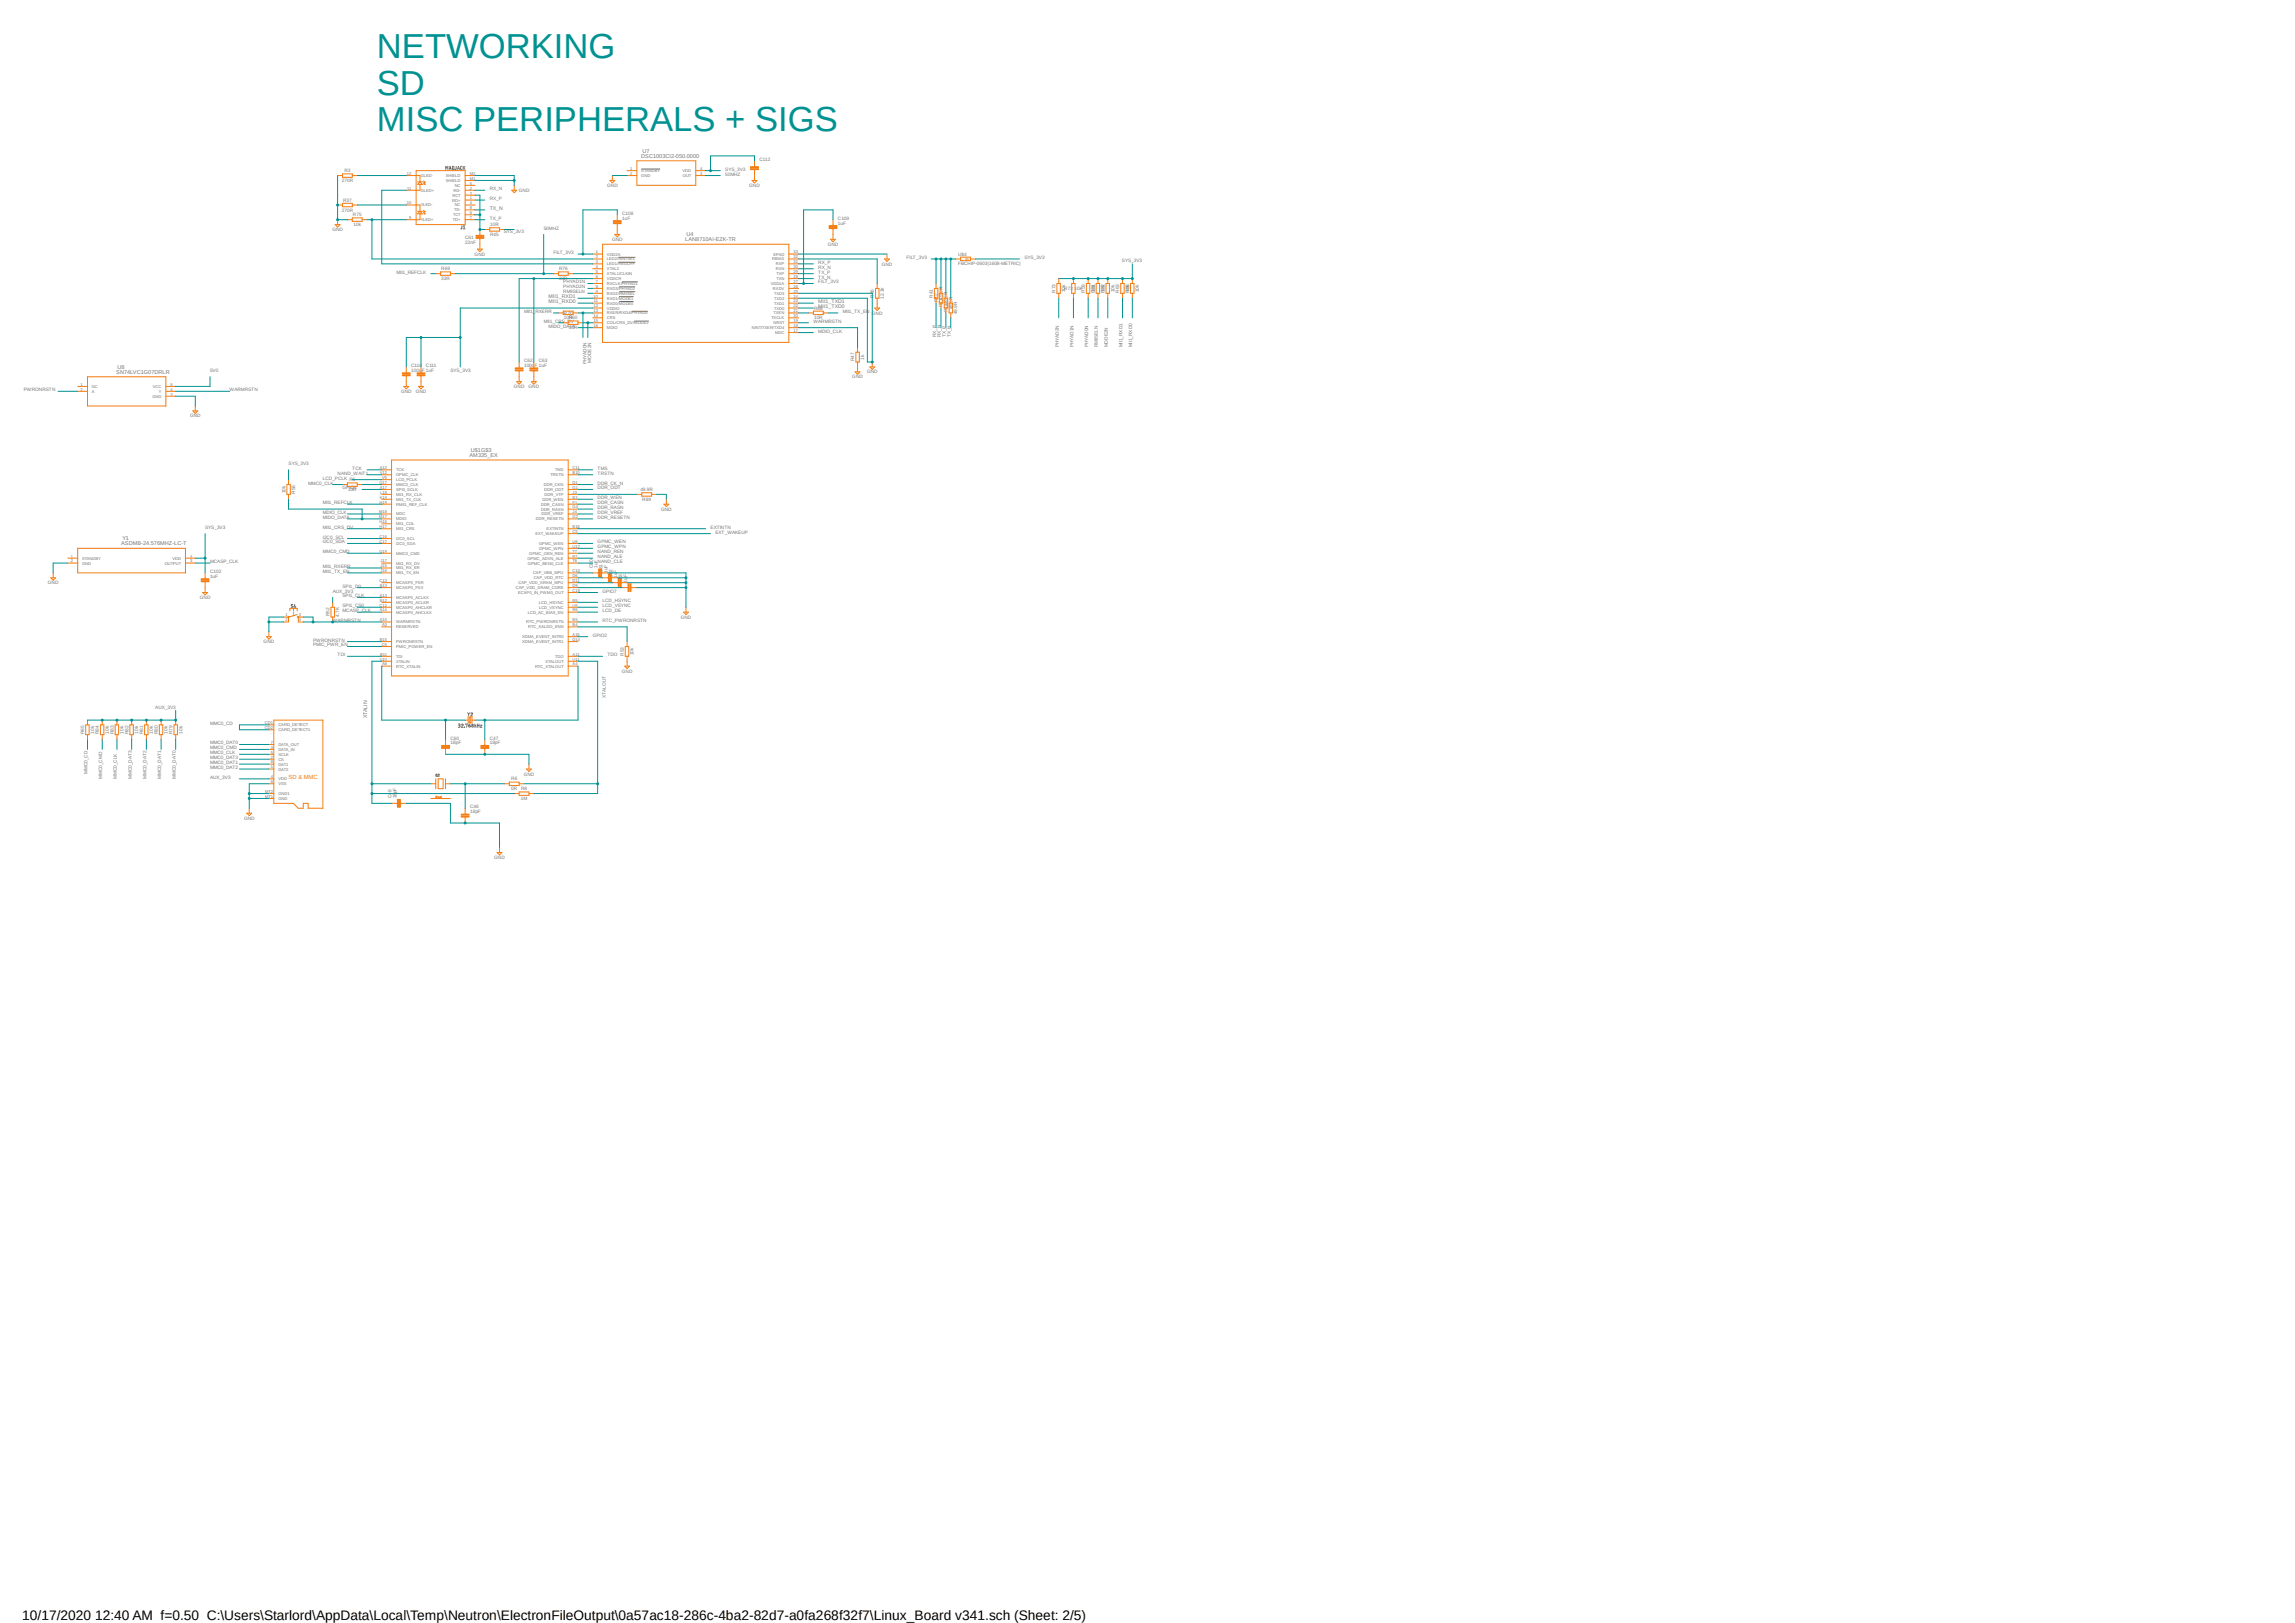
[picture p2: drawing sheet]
<svg xmlns="http://www.w3.org/2000/svg" width="594mm" height="420mm" viewBox="0 0 594 420" stroke-linecap="round" stroke-linejoin="round" font-family="sans-serif">
<defs><g id="words">
<g font-size="9" fill="#009292">
<text x="97.5" y="14.9">NETWORKING</text>
<text x="97.5" y="24.5">SD</text>
<text x="97.5" y="34">MISC PERIPHERALS + SIGS</text>
</g>
<text font-size="3.6" x="5.8" y="419.3">10/17/2020 12:40 AM f=0.50 C:\Users\Starlord\AppData\Local\Temp\Neutron\ElectronFileOutput\0a57ac18-286c-4ba2-82d7-a0fa268f32f7\Linux_Board v341.sch (Sheet: 2/5)</text>
<text font-size="1.5" fill="#f57c10" x="74.7" y="201.5">SD &amp; MMC</text>
<g font-size="1.4" fill="#757575">
<text x="165.9" y="40.9">DSC1003CI2-050.0000</text>
<text x="166.3" y="39.6">U7</text>
<text x="126.7" y="54.3">TX_N</text>
<text x="177.4" y="62.4">LAN8710AI-EZK-TR</text>
<text x="177.7" y="61.2">U4</text>
<text x="142" y="77.2">MII1_RXD1</text>
<text x="142" y="78.4">MII1_RXD0</text>
<text x="211.8" y="79.7">MII1_TXD0</text>
<text x="211.8" y="78.4">MII1_TXD1</text>
<text x="30.4" y="95.5">U8</text>
<text x="30.1" y="96.7">SN74LVC1G07DRLR</text>
<text x="121.5" y="118.3">AM335_EX</text>
<text x="121.8" y="117.1">U$1G$3</text>
<text x="31.4" y="141.1">ASDMB-24.576MHZ-LC-T</text>
<text x="31.7" y="139.9">Y1</text>
<text x="95" y="185.9" transform="rotate(-90 95 185.9)">XTALIN</text>
</g>
<g font-size="1.2" fill="#757575">
<text x="196.6" y="41.6">C112</text>
<text x="88.5" y="47.1">270R</text>
<text x="89.2" y="44.6">R3</text>
<text x="187.7" y="44.2">SYS_3V3</text>
<text x="187.7" y="45.4">50MHZ</text>
<text x="88.8" y="52.2">R37</text>
<text x="126.7" y="51.8">RX_P</text>
<text x="126.7" y="49.2">RX_N</text>
<text x="134.3" y="49.7">GND</text>
<text x="157.1" y="48.4">GND</text>
<text x="193.9" y="48.4">GND</text>
<text x="86" y="59.8">GND</text>
<text x="88.5" y="54.7">270R</text>
<text x="91.4" y="56">R75</text>
<text x="91.5" y="58.5">10k</text>
<text x="126.7" y="56.9">TX_P</text>
<text x="126.9" y="58.6">10R</text>
<text x="140.7" y="59.4">50MHZ</text>
<text x="161" y="56.9">1uF</text>
<text x="161" y="55.6">C108</text>
<text x="216.9" y="58.1">1uF</text>
<text x="216.9" y="56.9">C109</text>
<text x="120.4" y="63.2">22nF</text>
<text x="120.4" y="61.9">C61</text>
<text x="126.9" y="61.1">R45</text>
<text x="130.4" y="60.3">SYS_3V3</text>
<text x="143.3" y="65.7">FILT_3V3</text>
<text x="158.4" y="62.4">GND</text>
<text x="214.2" y="63.6">GND</text>
<text x="102.6" y="70.8">MII1_REFCLK</text>
<text x="114.2" y="70">R69</text>
<text x="122.9" y="66.2">GND</text>
<text x="144.7" y="70">R76</text>
<text x="211.8" y="68.3">RX_P</text>
<text x="211.8" y="69.6">RX_N</text>
<text x="211.8" y="70.8">TX_P</text>
<text x="228.2" y="68.7">GND</text>
<text x="234.7" y="67">FILT_3V3</text>
<text x="248" y="68.7">FBCHIP-0603(1608-METRIC)</text>
<text x="248" y="66.3">U$4</text>
<text x="265.1" y="67">SYS_3V3</text>
<text x="290.4" y="67.9">SYS_3V3</text>
<text x="114.2" y="72.5">33R</text>
<text x="144.7" y="72.5">33R</text>
<text x="145.8" y="73.4">PHYAD1N</text>
<text x="145.8" y="75.9">RMIISELN</text>
<text x="145.8" y="74.6">PHYAD2N</text>
<text x="211.8" y="73.4">FILT_3V3</text>
<text x="211.8" y="72.1">TX_N</text>
<text x="226.2" y="77" transform="rotate(-90 226.2 77)">R46</text>
<text x="228.7" y="77.4" transform="rotate(-90 228.7 77.4)">12.1k</text>
<text x="241.4" y="77" transform="rotate(-90 241.4 77)">R41</text>
<text x="273.2" y="75.7" transform="rotate(-90 273.2 75.7)">R73</text>
<text x="275.5" y="75.1">R72</text>
<text x="275.7" y="75.6" transform="rotate(-90 275.7 75.6)">10k</text>
<text x="278.1" y="75.1">10k</text>
<text x="280.8" y="75.7" transform="rotate(-90 280.8 75.7)">R59</text>
<text x="283.3" y="75.7" transform="rotate(-90 283.3 75.7)">R61</text>
<text x="283.3" y="75.6" transform="rotate(-90 283.3 75.6)">10k</text>
<text x="285.9" y="75.7" transform="rotate(-90 285.9 75.7)">R62</text>
<text x="285.9" y="75.6" transform="rotate(-90 285.9 75.6)">10k</text>
<text x="288.4" y="75.6" transform="rotate(-90 288.4 75.6)">10k</text>
<text x="289.7" y="75.7" transform="rotate(-90 289.7 75.7)">R63</text>
<text x="292.2" y="75.7" transform="rotate(-90 292.2 75.7)">R66</text>
<text x="292.2" y="75.6" transform="rotate(-90 292.2 75.6)">10k</text>
<text x="294.8" y="75.6" transform="rotate(-90 294.8 75.6)">10k</text>
<text x="135.6" y="81">MII1_RXERR</text>
<text x="140.7" y="83.5">MII1_CRS_DV</text>
<text x="146" y="81.4">R70</text>
<text x="146" y="82.7">10R</text>
<text x="147.2" y="82.7">R60</text>
<text x="210.5" y="83.5">WARMRSTN</text>
<text x="210.7" y="80.1">R68</text>
<text x="210.7" y="82.7">10R</text>
<text x="218.1" y="81">MII1_TX_EN</text>
<text x="225.7" y="81.4">GND</text>
<text x="242.7" y="78.3" transform="rotate(-90 242.7 78.3)">R42</text>
<text x="244" y="79.5" transform="rotate(-90 244 79.5)">R4349.9R</text>
<text x="245.2" y="80.8" transform="rotate(-90 245.2 80.8)">R4449.9R</text>
<text x="246.5" y="80.1" transform="rotate(-90 246.5 80.1)">49.9R</text>
<text x="247.8" y="81.3" transform="rotate(-90 247.8 81.3)">49.9R</text>
<text x="142" y="84.8">MIDO_DATA</text>
<text x="147.2" y="85.2">10R</text>
<text x="211.8" y="86.1">MDIO_CLK</text>
<text x="242.3" y="87.3" transform="rotate(-90 242.3 87.3)">RX_P</text>
<text x="243.5" y="87.3" transform="rotate(-90 243.5 87.3)">RX_N</text>
<text x="244.8" y="87.3" transform="rotate(-90 244.8 87.3)">TX_P</text>
<text x="246.1" y="87.3" transform="rotate(-90 246.1 87.3)">TX_N</text>
<text x="274" y="89.9" transform="rotate(-90 274 89.9)">PHYAD2N</text>
<text x="277.8" y="89.9" transform="rotate(-90 277.8 89.9)">PHYAD1N</text>
<text x="281.6" y="89.9" transform="rotate(-90 281.6 89.9)">PHYAD0N</text>
<text x="284.2" y="89.9" transform="rotate(-90 284.2 89.9)">RMIISELN</text>
<text x="286.7" y="89.9" transform="rotate(-90 286.7 89.9)">MODE2N</text>
<text x="290.5" y="89.9" transform="rotate(-90 290.5 89.9)">MII1_RXD1</text>
<text x="293.1" y="89.9" transform="rotate(-90 293.1 89.9)">MII1_RXD0</text>
<text x="106.4" y="95">C110</text>
<text x="110.2" y="95">C111</text>
<text x="135.6" y="95">100nF 1uF</text>
<text x="135.6" y="93.7">C62</text>
<text x="139.4" y="93.7">C63</text>
<text x="151.8" y="94.3" transform="rotate(-90 151.8 94.3)">PHYAD0N</text>
<text x="153" y="93.8" transform="rotate(-90 153 93.8)">MODE2N</text>
<text x="221.1" y="93.5" transform="rotate(-90 221.1 93.5)">R47</text>
<text x="223.6" y="93" transform="rotate(-90 223.6 93)">1k</text>
<text x="6.1" y="101.3">PWRONRSTN</text>
<text x="54.4" y="96.2">5V0</text>
<text x="59.4" y="101.3">WARMRSTN</text>
<text x="103.8" y="101.7">GND</text>
<text x="106.4" y="96.2">100nF 1uF</text>
<text x="107.6" y="101.7">GND</text>
<text x="116.6" y="96.2">SYS_3V3</text>
<text x="133" y="100.5">GND</text>
<text x="136.8" y="100.5">GND</text>
<text x="220.6" y="97.9">GND</text>
<text x="224.4" y="96.6">GND</text>
<text x="49.2" y="108">GND</text>
<text x="74.7" y="120.3">SYS_3V3</text>
<text x="79.8" y="125.4">MMC0_CLK</text>
<text x="83.6" y="124.1">LCD_PCLK</text>
<text x="87.4" y="122.9">NAND_WAIT1</text>
<text x="90.4" y="124.5">R5</text>
<text x="91.2" y="121.6">TCK</text>
<text x="154.7" y="125.4">DDR_CK_N</text>
<text x="154.7" y="121.6">TMS</text>
<text x="154.7" y="122.9">TRSTN</text>
<text x="73.9" y="127.6" transform="rotate(-90 73.9 127.6)">10k</text>
<text x="76.4" y="127.8" transform="rotate(-90 76.4 127.8)">R58</text>
<text x="83.6" y="130.5">MII1_REFCLK</text>
<text x="88.6" y="126.7">GPIO4</text>
<text x="90.1" y="127.1">33R</text>
<text x="154.7" y="131.7">DDR_RASN</text>
<text x="154.7" y="126.7">DDR_ODT</text>
<text x="154.7" y="129.2">DDR_WEN</text>
<text x="154.7" y="130.5">DDR_CASN</text>
<text x="165.7" y="127.1">49.9R</text>
<text x="166.2" y="129.7">R89</text>
<text x="53.1" y="136.8">SYS_3V3</text>
<text x="83.6" y="134.3">MIDO_DATA</text>
<text x="83.6" y="133">MDIO_CLK</text>
<text x="83.6" y="136.8">MII1_CRS_DV</text>
<text x="154.7" y="133">DDR_VREF</text>
<text x="154.7" y="134.3">DDR_RESETN</text>
<text x="171.1" y="132.2">GND</text>
<text x="183.9" y="136.8">EXTINTN</text>
<text x="83.6" y="139.4">I2C0_SCL</text>
<text x="83.6" y="140.6">I2C0_SDA</text>
<text x="83.6" y="143.2">MMC0_CMD</text>
<text x="154.7" y="140.6">GPMC_WEN</text>
<text x="154.7" y="141.9">GPMC_WPN</text>
<text x="154.7" y="143.2">NAND_REN</text>
<text x="185.2" y="138.1">EXT_WAKEUP</text>
<text x="54.4" y="149.5">1uF</text>
<text x="54.4" y="148.3">C102</text>
<text x="54.4" y="145.7">MCASP_CLK</text>
<text x="83.6" y="147">MII1_RXERR</text>
<text x="83.6" y="148.3">MII1_TX_EN</text>
<text x="153.4" y="147" transform="rotate(-90 153.4 147)">C80</text>
<text x="154.7" y="147" transform="rotate(-90 154.7 147)">1uF</text>
<text x="154.7" y="144.4">NAND_ALE</text>
<text x="154.7" y="145.7">NAND_CLE</text>
<text x="156" y="148.3" transform="rotate(-90 156 148.3)">C81</text>
<text x="157.2" y="148.3" transform="rotate(-90 157.2 148.3)">1uF</text>
<text x="158.5" y="149.5" transform="rotate(-90 158.5 149.5)">C82</text>
<text x="159.8" y="149.5" transform="rotate(-90 159.8 149.5)">1uF</text>
<text x="12.4" y="151.2">GND</text>
<text x="51.7" y="155">GND</text>
<text x="86.1" y="153.3">AUX_3V3</text>
<text x="88.6" y="154.6">SPI1_CLK</text>
<text x="88.6" y="152.1">SPI1_D0</text>
<text x="156" y="155.9">LCD_HSYNC</text>
<text x="156" y="153.3">GPIO7</text>
<text x="161" y="150.8" transform="rotate(-90 161 150.8)">C83</text>
<text x="162.3" y="150.8" transform="rotate(-90 162.3 150.8)">1uF</text>
<text x="85.3" y="159.5" transform="rotate(-90 85.3 159.5)">R52</text>
<text x="86.1" y="161">WARMRSTN</text>
<text x="87.8" y="159.6" transform="rotate(-90 87.8 159.6)">4.7K</text>
<text x="88.6" y="157.1">SPI1_CS0</text>
<text x="88.6" y="158.4">MCASP_CLK</text>
<text x="156" y="161">RTC_PWRONRSTN</text>
<text x="156" y="157.1">LCD_VSYNC</text>
<text x="156" y="158.4">LCD_DE</text>
<text x="176.2" y="160.1">GND</text>
<text x="68.2" y="166.5">GND</text>
<text x="81" y="166">PWRONRSTN</text>
<text x="81" y="167.3">PMIC_PWR_EN</text>
<text x="153.4" y="164.8">GPIO2</text>
<text x="87.4" y="169.8">TDI</text>
<text x="157.2" y="169.8">TDO</text>
<text x="161.5" y="169.7" transform="rotate(-90 161.5 169.7)">R53</text>
<text x="164" y="169.5" transform="rotate(-90 164 169.5)">10k</text>
<text x="161" y="174.1">GND</text>
<text x="40.2" y="183.4">AUX_3V3</text>
<text x="156.8" y="180.6" transform="rotate(-90 156.8 180.6)">XTALOUT</text>
<text x="21.8" y="190" transform="rotate(-90 21.8 190)">R85</text>
<text x="24.3" y="189.9" transform="rotate(-90 24.3 189.9)">10k</text>
<text x="25.6" y="190" transform="rotate(-90 25.6 190)">R84</text>
<text x="28.2" y="189.9" transform="rotate(-90 28.2 189.9)">10k</text>
<text x="29.4" y="190" transform="rotate(-90 29.4 190)">R83</text>
<text x="32" y="189.9" transform="rotate(-90 32 189.9)">10k</text>
<text x="33.2" y="190" transform="rotate(-90 33.2 190)">R82</text>
<text x="35.8" y="189.9" transform="rotate(-90 35.8 189.9)">10k</text>
<text x="37" y="190" transform="rotate(-90 37 190)">R81</text>
<text x="39.6" y="189.9" transform="rotate(-90 39.6 189.9)">10k</text>
<text x="40.9" y="190" transform="rotate(-90 40.9 190)">R80</text>
<text x="43.4" y="189.9" transform="rotate(-90 43.4 189.9)">10k</text>
<text x="44.7" y="190" transform="rotate(-90 44.7 190)">R79</text>
<text x="47.2" y="189.9" transform="rotate(-90 47.2 189.9)">10k</text>
<text x="54.4" y="187.6">MMC0_CD</text>
<text x="116.6" y="191.4">C60</text>
<text x="126.7" y="191.4">C47</text>
<text x="54.4" y="197.7">MMC0_DAT1</text>
<text x="54.4" y="196.5">MMC0_DAT3</text>
<text x="54.4" y="195.2">MMC0_CLK</text>
<text x="54.4" y="193.9">MMC0_CMD</text>
<text x="54.4" y="192.7">MMC0_DAT0</text>
<text x="116.6" y="192.7">18pF</text>
<text x="126.7" y="192.7">18pF</text>
<text x="22.6" y="200.3" transform="rotate(-90 22.6 200.3)">MMC0_CD</text>
<text x="26.5" y="201.5" transform="rotate(-90 26.5 201.5)">MMC0_CMD</text>
<text x="30.3" y="201.5" transform="rotate(-90 30.3 201.5)">MMC0_CLK</text>
<text x="34.1" y="201.5" transform="rotate(-90 34.1 201.5)">MMC0_DAT3</text>
<text x="37.9" y="201.5" transform="rotate(-90 37.9 201.5)">MMC0_DAT2</text>
<text x="41.7" y="201.5" transform="rotate(-90 41.7 201.5)">MMC0_DAT1</text>
<text x="45.5" y="201.5" transform="rotate(-90 45.5 201.5)">MMC0_DAT0</text>
<text x="54.4" y="199">MMC0_DAT2</text>
<text x="54.4" y="201.5">AUX_3V3</text>
<text x="132.3" y="202">R6</text>
<text x="135.6" y="200.7">GND</text>
<text x="101.3" y="206.6" transform="rotate(-90 101.3 206.6)">C48</text>
<text x="102.6" y="206.6" transform="rotate(-90 102.6 206.6)">18pF</text>
<text x="121.7" y="209.2">C46</text>
<text x="132.3" y="204.5">0R</text>
<text x="134.8" y="207.1">1M</text>
<text x="134.9" y="204.5">R8</text>
<text x="63.2" y="212.1">GND</text>
<text x="121.7" y="210.4">18pF</text>
<text x="127.9" y="222.3">GND</text>
</g>
<g font-size="1.1" fill="#757575">
<text x="105.3" y="45.3">12</text>
<text x="108.9" y="45.8">GLED-</text>
<text x="115.4" y="47.1">SHIELD</text>
<text x="115.4" y="45.8">SHIELD</text>
<text x="121.6" y="46.5">M1</text>
<text x="121.6" y="45.3">M2</text>
<text x="121.6" y="47.8">5</text>
<text x="163.1" y="44">1</text>
<text x="163.1" y="45.3">2</text>
<text x="166" y="44.5">STANDBY</text>
<text x="166" y="45.8">GND</text>
<text x="176.7" y="44.5">VDD</text>
<text x="176.7" y="45.8">OUT</text>
<text x="181.2" y="45.3">3</text>
<text x="181.2" y="44">4</text>
<text x="105.3" y="52.9">10</text>
<text x="105.4" y="49.1">11</text>
<text x="108.9" y="53.4">YLED-</text>
<text x="108.9" y="49.6">GLED+</text>
<text x="117.1" y="52.2">RD+</text>
<text x="117.1" y="50.9">RCT</text>
<text x="117.3" y="49.6">RD-</text>
<text x="117.7" y="53.4">NC</text>
<text x="117.7" y="48.3">NC</text>
<text x="121.6" y="49.1">2</text>
<text x="121.6" y="50.3">3</text>
<text x="121.6" y="51.6">1</text>
<text x="121.6" y="52.9">4</text>
<text x="105.9" y="56.7">9</text>
<text x="108.9" y="57.2">YLED+</text>
<text x="117.2" y="57.2">TD+</text>
<text x="117.3" y="56">TCT</text>
<text x="117.5" y="54.7">TD-</text>
<text x="121.6" y="54.1">8</text>
<text x="121.6" y="55.4">6</text>
<text x="121.6" y="56.7">7</text>
<text x="154.2" y="65.6">1</text>
<text x="205.4" y="65.6">33</text>
<text x="154.2" y="66.8">2</text>
<text x="154.2" y="68.1">3</text>
<text x="154.2" y="69.4">4</text>
<text x="154.2" y="70.7">5</text>
<text x="154.2" y="71.9">6</text>
<text x="157.1" y="66.1">VDD2A</text>
<text x="157.1" y="67.4">LED2/NINTSEL</text>
<text x="157.1" y="68.7">LED1/REGOFF</text>
<text x="157.1" y="69.9">XTAL2</text>
<text x="157.1" y="71.2">XTAL1/CLKIN</text>
<text x="199.9" y="67.4">RBIAS</text>
<text x="200.2" y="66.1">EPAD</text>
<text x="200.8" y="69.9">RXN</text>
<text x="200.8" y="68.7">RXP</text>
<text x="201" y="71.2">TXP</text>
<text x="205.4" y="71.9">28</text>
<text x="205.4" y="70.7">29</text>
<text x="205.4" y="69.4">30</text>
<text x="205.4" y="68.1">31</text>
<text x="205.4" y="66.8">32</text>
<text x="153.6" y="77">10</text>
<text x="154.2" y="73.2">7</text>
<text x="154.2" y="74.5">8</text>
<text x="154.2" y="75.7">9</text>
<text x="157.1" y="72.5">VDDCR</text>
<text x="157.1" y="73.7">RXCLK/PHYAD1</text>
<text x="157.1" y="75">RXD3/PHYAD2</text>
<text x="157.1" y="76.3">RXD2/RMIISEL</text>
<text x="157.1" y="77.6">RXD1/MODE1</text>
<text x="199.5" y="73.7">VDD1A</text>
<text x="200.1" y="75">RXDV</text>
<text x="200.4" y="77.6">TXD2</text>
<text x="200.4" y="76.3">TXD3</text>
<text x="201" y="72.5">TXN</text>
<text x="205.4" y="77">24</text>
<text x="205.4" y="75.7">25</text>
<text x="205.4" y="74.5">26</text>
<text x="205.4" y="73.2">27</text>
<text x="153.6" y="79.5">12</text>
<text x="153.6" y="80.8">13</text>
<text x="153.6" y="82.1">14</text>
<text x="153.6" y="83.4">15</text>
<text x="153.7" y="78.3">11</text>
<text x="157.1" y="78.8">RXD0/MODE0</text>
<text x="157.1" y="80.1">VDDIO</text>
<text x="157.1" y="81.4">RXER/RXD4/PHYAD0</text>
<text x="157.1" y="82.6">CRS</text>
<text x="157.1" y="83.9">COL/CRS_DV/MODE2</text>
<text x="199.6" y="82.6">TXCLK</text>
<text x="200.2" y="83.9">NRST</text>
<text x="200.2" y="81.4">TXEN</text>
<text x="200.4" y="80.1">TXD0</text>
<text x="200.4" y="78.8">TXD1</text>
<text x="205.4" y="83.4">19</text>
<text x="205.4" y="82.1">20</text>
<text x="205.4" y="80.8">21</text>
<text x="205.4" y="79.5">22</text>
<text x="205.4" y="78.3">23</text>
<text x="153.6" y="84.6">16</text>
<text x="157.1" y="85.2">MDIO</text>
<text x="194.6" y="85.2">NINT/TXER/TXD4</text>
<text x="200.6" y="86.4">MDC</text>
<text x="205.4" y="85.9">17</text>
<text x="205.4" y="84.6">18</text>
<text x="20.9" y="99.8">1</text>
<text x="20.9" y="101.1">2</text>
<text x="23.8" y="100.4">NC</text>
<text x="23.8" y="101.7">A</text>
<text x="39.5" y="100.4">VCC</text>
<text x="41.1" y="101.7">Y</text>
<text x="44.1" y="101.1">4</text>
<text x="44.1" y="99.8">5</text>
<text x="39.5" y="103">GND</text>
<text x="44.1" y="102.4">3</text>
<text x="98.2" y="125.2">G17</text>
<text x="98.3" y="121.4">A12</text>
<text x="98.3" y="122.7">V12</text>
<text x="98.9" y="124">V5</text>
<text x="102.5" y="122">TCK</text>
<text x="102.5" y="123.2">GPMC_CLK</text>
<text x="102.5" y="124.5">LCD_PCLK</text>
<text x="102.5" y="125.8">MMC0_CLK</text>
<text x="140.8" y="125.8">DDR_CKN</text>
<text x="142.5" y="123.2">TRSTN</text>
<text x="143.7" y="122">TMS</text>
<text x="148.2" y="121.4">C11</text>
<text x="148.2" y="122.7">B10</text>
<text x="148.2" y="125.2">D1</text>
<text x="98.3" y="130.3">H18</text>
<text x="98.3" y="126.5">A17</text>
<text x="98.3" y="129">K18</text>
<text x="98.4" y="127.8">L18</text>
<text x="102.5" y="127">SPI0_SCLK</text>
<text x="102.5" y="128.3">MII1_RX_CLK</text>
<text x="102.5" y="129.6">MII1_TX_CLK</text>
<text x="102.5" y="130.9">RMII1_REF_CLK</text>
<text x="140" y="130.9">DDR_CASN</text>
<text x="140.4" y="129.6">DDR_WEN</text>
<text x="140.8" y="127">DDR_ODT</text>
<text x="141" y="128.3">DDR_VTP</text>
<text x="148.2" y="126.5">G1</text>
<text x="148.2" y="127.8">J3</text>
<text x="148.2" y="129">B2</text>
<text x="148.2" y="130.3">F1</text>
<text x="148.2" y="131.6">G4</text>
<text x="98.1" y="132.8">M18</text>
<text x="98.1" y="134.1">M17</text>
<text x="98.3" y="135.4">H16</text>
<text x="98.3" y="136.7">H17</text>
<text x="102.5" y="133.4">MDC</text>
<text x="102.5" y="134.7">MDIO</text>
<text x="102.5" y="135.9">MII1_COL</text>
<text x="102.5" y="137.2">MII1_CRS</text>
<text x="138.7" y="134.7">DDR_RESETN</text>
<text x="140" y="132.1">DDR_RASN</text>
<text x="140.2" y="133.4">DDR_VREF</text>
<text x="141.5" y="137.2">EXTINTN</text>
<text x="148.2" y="132.8">J4</text>
<text x="148.2" y="134.1">G2</text>
<text x="148.2" y="136.7">B18</text>
<text x="148.2" y="137.9">C5</text>
<text x="98.2" y="143">G18</text>
<text x="98.3" y="139.2">C16</text>
<text x="98.3" y="140.5">C17</text>
<text x="102.5" y="139.7">I2C0_SCL</text>
<text x="102.5" y="141">I2C0_SDA</text>
<text x="102.5" y="143.6">MMC0_CMD</text>
<text x="137" y="143.6">GPMC_OEN_REN</text>
<text x="138.6" y="138.5">EXT_WAKEUP</text>
<text x="139.5" y="141">GPMC_WEN</text>
<text x="139.5" y="142.3">GPMC_WPN</text>
<text x="148.2" y="140.5">U6</text>
<text x="148.2" y="141.7">U17</text>
<text x="148.2" y="143">T7</text>
<text x="18.3" y="144.3">1</text>
<text x="18.3" y="145.5">2</text>
<text x="21.3" y="144.8">STANDBY</text>
<text x="21.3" y="146.1">GND</text>
<text x="42.6" y="146.1">OUTPUT</text>
<text x="44.6" y="144.8">VDD</text>
<text x="49.2" y="145.5">3</text>
<text x="49.2" y="144.3">4</text>
<text x="98.5" y="145.5">J17</text>
<text x="98.5" y="146.8">J15</text>
<text x="98.5" y="148.1">J16</text>
<text x="102.5" y="146.1">MII1_RX_DV</text>
<text x="102.5" y="147.4">MII1_RX_ER</text>
<text x="102.5" y="148.6">MII1_TX_EN</text>
<text x="136.5" y="144.8">GPMC_ADVN_ALE</text>
<text x="136.7" y="146.1">GPMC_BEN0_CLE</text>
<text x="138" y="148.6">CAP_VBB_MPU</text>
<text x="138.1" y="149.9">CAP_VDD_RTC</text>
<text x="148.2" y="144.3">R7</text>
<text x="148.2" y="145.5">T6</text>
<text x="148.2" y="148.1">C10</text>
<text x="148.2" y="149.4">D6</text>
<text x="98.3" y="150.6">C13</text>
<text x="98.3" y="151.9">B13</text>
<text x="98.3" y="154.4">A13</text>
<text x="98.3" y="155.7">B12</text>
<text x="102.5" y="151.2">MCASP0_FSR</text>
<text x="102.5" y="152.4">MCASP0_FSX</text>
<text x="102.5" y="155">MCASP0_ACLKX</text>
<text x="133.5" y="152.4">CAP_VDD_SRAM_CORE</text>
<text x="134.1" y="153.7">ECAP0_IN_PWM0_OUT</text>
<text x="134.2" y="151.2">CAP_VDD_SRAM_MPU</text>
<text x="148.2" y="150.6">D11</text>
<text x="148.2" y="151.9">D9</text>
<text x="148.2" y="153.2">C18</text>
<text x="148.2" y="155.7">R5</text>
<text x="73.9" y="159.5">1</text>
<text x="73.9" y="160.8">2</text>
<text x="77.4" y="159.5">3</text>
<text x="77.4" y="160.8">4</text>
<text x="98.3" y="157">C12</text>
<text x="98.3" y="158.2">A14</text>
<text x="98.3" y="160.8">A10</text>
<text x="102.5" y="156.3">MCASP0_ACLKR</text>
<text x="102.5" y="157.5">MCASP0_AHCLKR</text>
<text x="102.5" y="158.8">MCASP0_AHCLKX</text>
<text x="102.5" y="161.3">WARMRSTN</text>
<text x="136.2" y="161.3">RTC_PWRONRSTN</text>
<text x="136.6" y="158.8">LCD_AC_BIAS_EN</text>
<text x="139.5" y="156.3">LCD_HSYNC</text>
<text x="139.5" y="157.5">LCD_VSYNC</text>
<text x="148.2" y="157">U5</text>
<text x="148.2" y="158.2">R6</text>
<text x="148.2" y="160.8">B5</text>
<text x="98.3" y="165.9">B15</text>
<text x="98.8" y="167.1">C6</text>
<text x="98.9" y="162.1">A3</text>
<text x="102.5" y="162.6">RESERVED</text>
<text x="102.5" y="166.4">PWRONRSTN</text>
<text x="102.5" y="167.7">PMIC_POWER_EN</text>
<text x="135.1" y="165.1">XDMA_EVENT_INTR0</text>
<text x="135.1" y="166.4">XDMA_EVENT_INTR1</text>
<text x="136.7" y="162.6">RTC_KALDO_ENN</text>
<text x="148.2" y="162.1">B4</text>
<text x="148.2" y="164.6">A15</text>
<text x="148.2" y="165.9">D14</text>
<text x="98.3" y="170.9">V10</text>
<text x="98.4" y="169.7">B11</text>
<text x="98.9" y="172.2">A6</text>
<text x="102.5" y="170.2">TDI</text>
<text x="102.5" y="171.5">XTALIN</text>
<text x="102.5" y="172.8">RTC_XTALIN</text>
<text x="138.5" y="172.8">RTC_XTALOUT</text>
<text x="141.2" y="171.5">XTALOUT</text>
<text x="143.7" y="170.2">TDO</text>
<text x="148.2" y="169.7">A11</text>
<text x="148.2" y="170.9">U11</text>
<text x="148.2" y="172.2">A4</text>
<text x="68.6" y="187.4">CD1</text>
<text x="68.6" y="188.7">CD2</text>
<text x="72.1" y="188">CARD_DETECT</text>
<text x="72.1" y="189.2">CARD_DETECT1</text>
<text x="70.1" y="196.3">2</text>
<text x="70.1" y="193.8">3</text>
<text x="70.1" y="195">5</text>
<text x="70.1" y="192.5">7</text>
<text x="70.1" y="197.6">8</text>
<text x="72.1" y="196.9">CS</text>
<text x="72.1" y="194.3">DATA_IN</text>
<text x="72.1" y="195.6">SCLK</text>
<text x="72.1" y="193">DATA_OUT</text>
<text x="70.1" y="202.7">6</text>
<text x="70.1" y="201.4">4</text>
<text x="70.1" y="198.8">1</text>
<text x="72.1" y="203.2">VSS</text>
<text x="72.1" y="201.9">VDD</text>
<text x="72.1" y="198.1">DAT1</text>
<text x="72.1" y="199.4">DAT2</text>
<text x="68.6" y="206.5">MT1</text>
<text x="68.6" y="205.2">MT2</text>
<text x="72.1" y="207">GND</text>
<text x="72.1" y="205.7">GND1</text>
</g>
</g></defs>
<path d="M5.8 5.8l290.1 216.8M295.9 5.8l-290.1 216.8" fill="none" stroke="#fff" stroke-width=".26"/>
<g fill="none" stroke="#757575" stroke-width=".26">
<path d="M115.4 43.9v-.8l.3 .4 .2-.4v.8M116.2 43.9l.3-.8 .3 .8M116.3 43.6h.4M117.5 43.1h-.4l.1 .8h.3l-.1-.5M118.1 43.1v.7l-.3 .1M118.4 43.9l.3-.8 .2 .8M118.4 43.6h.5M119.5 58.4v.7l-.2 .1M119.6 43.1l-.4 .1 .1 .7h.3M119.9 43.1v.8M119.9 58.6l.2-.2v.8M119.9 59.2h.5"/>
<path d="M120.1 43.4l.3 .5M120.4 43.1l-.5 .5M166 43.7h4.9M160.1 66.6h4.4M160.1 67.9h4.3M160.2 74.2h4.2M160.2 75.5h4.2M160.2 76.8h3.8M160.2 78h3.8M161 72.9h4.1M163.5 80.6h4.1M164.2 83.1h3.7"/>
<path d="M75.8 156.5h-.4l.4 .6h-.4M76.3 156.4l-.2 .7h.5M76.4 156.8v.4M118.6 187.4l.5 .1-.4 .2M118.9 187.7l.2 .3-.5 .2M119.4 187.6l.3-.2 .1 .1-.4 .7h.5M120.2 188.2h.1M120.5 187.5l.4-.1-.2 .8M121 184.4l.3 .4M121.3 187.7h.4v.4h-.4zM121.3 184.8v.5M121.6 184.4l-.3 .4"/>
<path d="M121.7 187.4l-.4 .3M121.8 184.7l.4-.2 .1 .2-.5 .6h.5M122.1 187.5h.3v.2h-.3zM122.9 187.4v.8M123 187.8l.2 .4M123.2 187.7l-.3 .2M123.6 187.7h.4M123.6 187.4v.8M124 187.4v.8M124.3 187.7h.4l-.4 .5h.4M112.8 200.4h.3l-.1 .5-.2-.1zM113.1 200.8l.1 .1"/>
<path d="M113.4 200.4l.2-.1-.2 .6h.3"/>
<circle cx="122.3" cy="187.9" r=".22"/>
</g>
<g fill="none" stroke="#f57c10" stroke-width=".26">
<path d="M86.7 58.1h1.3l-.6 .7zM87.4 53h1.2M87.4 45.4h1.2M87.4 56.9v1.2M88.6 45h2.6v.9h-2.6zM88.6 52.6h2.6v.9h-2.6zM91.2 53h1.3M91.2 45.4h1.3M105.2 45.4h3.5v1.7M105.2 53h3.5v1.7M107.7 44.2h12.7v13.9h-12.7zM108.1 55.3l.6-.6 .6 .6z"/>
<path d="M108.1 54.7h1.2M108.1 47.7l.6-.6 .6 .6zM108.1 47.1h1.2M108.7 55.3v1.6h-3.5M108.7 47.7v1.5h-3.5M109.6 54.9l.4 .4M109.6 54.4l.4 .4M109.6 47.3l.4 .4M109.6 46.8l.4 .4M109.7 55.3h.3M109.7 47.7h.3M109.7 54.8h.3"/>
<path d="M109.7 47.2h.3M110 46.9v.3M110 47.5v.2M110 54.6v.2M110 55.1v.2M120.4 56.9h2.5M120.4 53h2.5M120.4 49.2h2.5M120.4 45.4h2.5M120.4 50.5h2.5M120.4 51.8h2.5M120.4 54.3h2.5"/>
<path d="M120.4 55.6h2.5M120.4 46.7h2.5M120.4 48h2.5M124.2 59.4v1.5M125.5 59.4h1.2M126.7 58.9h2.6v.9h-2.6zM129.3 59.4h1.3M123.2 61.4h2v.3h-2zM123.2 60.9h2v.3h-2zM123.2 61.6h2M123.2 61h2M123.6 64.5h1.2l-.6 .6z"/>
<path d="M124.2 61.7v2.8M153.4 65.7h2.6M153.4 67h2.6M153.4 68.3h2.6M153.4 69.6h2.6M153.4 70.8h2.6M153.4 72.1h2.6M153.4 73.4h2.6M153.4 74.6h2.6M153.4 75.9h2.6M153.4 77.2h2.6M153.4 78.4h2.6"/>
<path d="M153.4 79.7h2.6M156 63.2h48.2v25.4h-48.2zM204.2 65.7h2.5M204.2 67h2.5M204.2 68.3h2.5M204.2 69.6h2.5M204.2 70.8h2.5M204.2 72.1h2.5M204.2 73.4h2.5M204.2 74.6h2.5M204.2 75.9h2.5M204.2 77.2h2.5"/>
<path d="M204.2 78.4h2.5M204.2 79.7h2.5M226.4 79.7h1.3l-.7 .6zM226.6 74.6h.9v2.6h-.9zM227 73.4v1.2M227 77.2v2.5M228.9 67h1.3l-.6 .6zM229.6 65.7v1.3M241.9 74.6h.8v2.6h-.8zM242.3 73.4v1.2M242.3 77.2v1.2M243.1 75.9h.9v2.5h-.9z"/>
<path d="M243.5 74.6v1.3M243.5 78.4v1.3M244.4 77.2h.9v2.5h-.9zM244.8 75.9v1.3M244.8 79.7v1.3M245.7 78.4h.8v2.6h-.8zM246.1 77.2v1.2M247.4 67h1.2M248.6 66.5h2.6v.9h-2.6zM249.9 67h.8M251.2 67h1.2M133.3 95.7h2.1v.3h-2.1z"/>
<path d="M133.3 95.2h2.1v.3h-2.1zM133.3 95.8h2.1M133.3 95.3h2.1M133.7 98.8h1.3l-.6 .6zM134.4 93.7v1.5M134.4 96v2.8M137.2 95.8h2M137.2 95.3h2M137.2 95.7h2v.3h-2zM137.2 95.2h2v.3h-2zM137.5 98.8h1.3l-.6 .6zM138.2 93.7v1.5"/>
<path d="M138.2 96v2.8M153.4 81h2.6M153.4 82.3h2.6M153.4 83.5h2.6M153.4 84.8h2.6M204.2 81h2.5M204.2 82.3h2.5M204.2 83.5h2.5M204.2 84.8h2.5M204.2 86.1h2.5M221.3 96.2h1.3l-.6 .7zM221.5 91.1h.9v2.6h-.9z"/>
<path d="M222 89.9v1.2M222 93.7v2.5M246.1 81v1.3M101.3 119h45.8v55.9h-45.8zM98.8 121.6h2.5M98.8 122.9h2.5M98.8 124.1h2.5M98.8 125.4h2.5M98.8 126.7h2.5M98.8 127.9h2.5M98.8 129.2h2.5M98.8 130.5h2.5"/>
<path d="M98.8 133h2.5M98.8 134.3h2.5M98.8 135.6h2.5M98.8 136.8h2.5M98.8 139.4h2.5M147.1 121.6h2.5M147.1 122.9h2.5M147.1 125.4h2.5M147.1 126.7h2.5M147.1 127.9h2.5M147.1 129.2h2.5M147.1 130.5h2.5"/>
<path d="M147.1 133h2.5M147.1 134.3h2.5M147.1 136.8h2.5M147.1 131.7h2.5M147.1 138.1h2.5M75 158.1v-.7h1.9v.7M75.9 157.4v.7M75.9 158.4v.3M75.9 159v.3M76.9 159.7h.3v1.3M76.9 159l-2.2 .7v1.3M98.8 140.6h2.5"/>
<path d="M98.8 143.2h2.5M98.8 145.7h2.5M98.8 147h2.5M98.8 148.3h2.5M98.8 150.8h2.5M98.8 152.1h2.5M98.8 154.6h2.5M98.8 155.9h2.5M98.8 157.1h2.5M98.8 158.4h2.5M147.1 140.6h2.5M147.1 143.2h2.5"/>
<path d="M147.1 145.7h2.5M147.1 148.3h2.5M147.1 150.8h2.5M147.1 152.1h2.5M147.1 155.9h2.5M147.1 157.1h2.5M147.1 158.4h2.5M147.1 141.9h2.5M147.1 144.4h2.5M147.1 149.5h2.5M147.1 153.3h2.5M153.4 148.3h1.5"/>
<path d="M154.9 147.2h.3v2.1h-.3zM155.1 147.2v2.1M155.4 147.2h.3v2.1h-.3zM155.6 147.2v2.1M155.7 148.3h1.5M156 149.5h1.5M157.5 148.5h.2v2h-.2zM157.6 148.5v2M158 148.5h.2v2h-.2zM158.1 148.5v2M158.2 149.5h1.6M158.5 150.8h1.5"/>
<path d="M160 149.8h.3v2h-.3zM160.1 149.8v2M160.5 149.8h.3v2h-.3zM160.7 149.8v2M160.8 150.8h1.5M161 152.1h1.6M162.6 151h.2v2.1h-.2zM162.7 151v2.1M163.1 151h.2v2.1h-.2zM163.2 151v2.1M163.3 152.1h1.5M176.9 158.4h1.3l-.7 .6z"/>
<path d="M177.5 157.1v1.3M98.8 161h2.5M98.8 162.2h2.5M98.8 166h2.5M98.8 167.3h2.5M98.8 169.8h2.5M98.8 171.1h2.5M98.8 172.4h2.5M147.1 161h2.5M147.1 162.2h2.5M147.1 166h2.5M147.1 169.8h2.5"/>
<path d="M147.1 171.1h2.5M147.1 172.4h2.5M147.1 164.8h2.5M69.6 196.5h1.3M69.6 193.9h1.3M69.6 195.2h1.3M69.6 192.7h1.3M69.6 197.7h1.3M69.6 199h1.3M69.6 187.6h1.3M69.6 188.8h1.3M70.9 186.4h12.7v22.8h-3.8v-1.3h-1.3v1.3h-1.3l-1.3-1.3h-5z"/>
<path d="M69.6 202.8h1.3M69.6 201.5h1.3M69.6 206.6h1.3M69.6 205.4h1.3M101.3 207.9h1.6M102.9 206.9h.2v2h-.2zM103 206.9v2M103.4 206.9h.2v2h-.2zM103.5 206.9v2M103.6 207.9h1.6M111.5 202.8h1.3M111.5 206.6h5.1"/>
<path d="M112.8 201.5v2.6M113 206.3l.1 .3M113.1 206l-.3 .2 .1 .4M113.4 206.6v-.4h.2l.1 .4M113.4 201.5h1.3v2.6h-1.3zM114.2 206.2l-.3 .1 .1 .3M114.2 206v.6M115.3 202.8h1.3M115.3 201.5v2.6M119.4 211.2h2v.3h-2zM119.4 210.7h2v.2h-2zM119.4 211.3h2"/>
<path d="M119.4 210.8h2M120.4 209.2v1.5M120.4 211.5v1.5M130.6 202.8h1.2M131.8 202.4h2.6v.9h-2.6zM133.1 205.4h1.3M134.4 202.8h1.2M134.4 204.9h2.5v.9h-2.5zM136.9 205.4h1.3"/>
</g>
<path d="M74.6 159.6h.2v.2h-.2z" fill-rule="evenodd" fill="#f57c10"/>
<path d="M74.6 159.6h.2v.2h-.2z" fill="none" stroke="#f57c10" stroke-width=".26"/>
<path d="M77.1 159.6h.2v.2h-.2z" fill-rule="evenodd" fill="#f57c10"/>
<g fill="none" stroke="#f57c10" stroke-width=".26">
<path d="M89.9 56.9h1.3M91.2 56.4h2.5v.9h-2.5zM93.7 56.9h1.3M132.5 49.2h1.2l-.6 .7zM133.1 48v1.2M157.9 46.7h1.2l-.6 .6zM158.5 45.4v1.3M158.7 57.6h2.1v.3h-2.1zM158.7 57.1h2.1v.3h-2.1zM158.7 57.2h2.1M158.7 57.7h2.1M159.8 55.6v1.5"/>
<path d="M159.8 57.9v2.8M162.3 44.2h2.5M162.3 45.4h2.5M164.8 41.6h15.3v6.4h-15.3zM180.1 44.2h2.5M180.1 45.4h2.5M194.3 43.6h2v.3h-2zM194.3 43.1h2v.3h-2zM194.3 43.8h2M194.3 43.3h2M194.6 46.7h1.3l-.6 .6zM195.3 41.6v1.5"/>
<path d="M195.3 43.9v2.8M214.6 58.9h2v.2h-2zM214.6 58.4h2v.2h-2zM214.6 59h2M214.6 58.5h2M215.6 56.9v1.5M215.6 59.1v2.8M112.8 70.8h1.2M114 70.4h2.6v.8h-2.6zM116.6 70.8h1.3M143.3 70.8h1.2M144.5 70.4h2.6v.8h-2.6z"/>
<path d="M147.1 70.8h1.2M159.1 60.7h1.3l-.6 .6zM215 61.9h1.2l-.6 .7zM273.6 73.4h.8v2.5h-.8zM274 72.1v1.3M274 75.9v1.3M277.4 73.4h.9v2.5h-.9zM277.8 72.1v1.3M277.8 75.9v1.3M281.2 73.4h.9v2.5h-.9zM281.6 72.1v1.3M281.6 75.9v1.3"/>
<path d="M283.7 73.4h.9v2.5h-.9zM284.2 72.1v1.3M284.2 75.9v1.3M286.3 73.4h.8v2.5h-.8zM286.7 72.1v1.3M286.7 75.9v1.3M290.1 73.4h.9v2.5h-.9zM290.5 72.1v1.3M290.5 75.9v1.3M292.6 73.4h.9v2.5h-.9zM293.1 72.1v1.3M293.1 75.9v1.3"/>
<path d="M20.1 100h2.5M22.6 97.5h20.3v7.6h-20.3zM42.9 100h2.6M104.1 97h2.1v.2h-2.1zM104.1 96.5h2.1v.2h-2.1zM104.1 97.1h2.1M104.1 96.6h2.1M104.5 100h1.3l-.6 .6zM105.2 95v1.5M105.2 97.2v2.8M107.9 97h2.1v.2h-2.1zM107.9 96.5h2.1v.2h-2.1z"/>
<path d="M107.9 97.1h2.1M107.9 96.6h2.1M108.3 100h1.3l-.6 .6zM109 95v1.5M109 97.2v2.8M144.5 81h1.3M145.8 83.5h1.3M145.8 80.5h2.5v.9h-2.5zM147.1 83.1h2.5v.8h-2.5zM148.3 81h1.3M149.6 83.5h1.3M209.3 81h1.2"/>
<path d="M210.5 80.5h2.6v.9h-2.6zM213.1 81h1.2M225.1 95h1.3l-.6 .6zM225.8 93.7v1.3M20.1 101.3h2.5M42.9 101.3h2.6M42.9 102.5h2.6M49.9 106.3h1.3l-.7 .7zM50.5 105.1v1.2M74.3 125.4h.8v2.5h-.8zM74.7 124.1v1.3M74.7 127.9v1.3"/>
<path d="M88.6 125.4h1.3M89.9 125h2.6v.9h-2.6zM92.5 125.4h1.2M164.8 127.9h1.3M166.1 127.5h2.6v.9h-2.6zM168.7 127.9h1.2M171.8 130.5h1.3l-.6 .6zM172.5 129.2v1.3M13.1 149.5h1.3l-.6 .7zM13.8 148.3v1.2M17.6 144.4h2.5M17.6 145.7h2.5"/>
<path d="M20.1 141.9h27.9v6.4h-27.9zM48 144.4h2.5M48 145.7h2.5M52.1 150.3h2v.2h-2zM52.1 149.8h2v.2h-2zM52.1 150.4h2M52.1 149.9h2M52.5 153.3h1.2l-.6 .7zM53.1 148.3v1.5M53.1 150.5v2.8M73.4 159.7h1.3M77.1 159.6h.2v.2h-.2z"/>
<path d="M77.2 159.7h1.3M85.7 157.1h.9v2.6h-.9zM86.1 155.9v1.2M86.1 159.7v1.3M69 164.8h1.2l-.6 .6zM69.6 163.5v1.3M73.4 161h1.3M77.2 161h1.3M161.7 172.4h1.2l-.6 .6zM161.8 167.3h.9v2.5h-.9zM162.3 166v1.3M162.3 169.8v2.6"/>
<path d="M22.2 187.6h.9v2.5h-.9zM22.6 186.4v1.2M22.6 190.1v1.3M26 187.6h.9v2.5h-.9zM26.5 186.4v1.2M26.5 190.1v1.3M29.8 187.6h.9v2.5h-.9zM30.3 186.4v1.2M30.3 190.1v1.3M33.6 187.6h.9v2.5h-.9zM34.1 186.4v1.2M34.1 190.1v1.3"/>
<path d="M37.4 187.6h.9v2.5h-.9zM37.9 186.4v1.2M37.9 190.1v1.3M41.2 187.6h.9v2.5h-.9zM41.7 186.4v1.2M41.7 190.1v1.3M45 187.6h.9v2.5h-.9zM45.5 186.4v1.2M45.5 190.1v1.3M114.3 193.4h2v.3h-2zM114.3 192.9h2v.3h-2zM114.3 193.5h2"/>
<path d="M114.3 193h2M115.3 191.4v1.5M115.3 193.7v1.5M120.4 186.4h.8M121.2 185.5v1.7M121.5 185.6h.3v1.5h-.3zM122.2 186.4h.7M122.2 185.5v1.7M124.5 193.5h2M124.5 193h2M124.5 193.4h2v.3h-2zM124.5 192.9h2v.3h-2z"/>
<path d="M125.5 191.4v1.5M125.5 193.7v1.5M136.3 199h1.2l-.6 .6zM136.9 197.7v1.3M63.9 210.4h1.3l-.7 .7zM64.5 209.2v1.2M129.3 219.3v1.3M128.7 220.6h1.2l-.6 .6z"/>
</g>
<g fill="none" stroke="#009292" stroke-width=".26">
<path d="M15 101.3h5.1M149.6 125.4h3.8M149.6 131.7h3.8M149.6 126.7h3.8M149.6 127.9h15.2M149.6 129.2h3.8M149.6 130.5h3.8M149.6 133h3.8M149.6 134.3h3.8M78.5 161h2.5M86.1 161h12.7M89.9 166h8.9"/>
<path d="M89.9 167.3h8.9M89.9 169.8h8.9"/>
</g>
<circle cx="86.1" cy="161" r=".25" fill="#009292"/>
<g fill="none" stroke="#009292" stroke-width=".26">
<path d="M78.5 159.7h2.5v1.3h5.1"/>
<circle cx="86.1" cy="161" r=".25"/>
</g>
<circle cx="81" cy="161" r=".25" fill="#009292"/>
<g fill="none" stroke="#009292" stroke-width=".26">
<path d="M206.7 83.5h2.6M45.5 101.3h13.9M89.9 139.4h8.9M95 121.6h3.8M149.6 121.6h3.8M89.9 140.6h8.9M98.8 171.1h-2.5v34.3M149.6 169.8h6.4M96.3 202.8h15.2"/>
<circle cx="81" cy="161" r=".25"/>
</g>
<circle cx="96.3" cy="202.8" r=".25" fill="#009292"/>
<g fill="none" stroke="#009292" stroke-width=".26">
<path d="M133.1 205.4h-36.8v2.5"/>
<circle cx="96.3" cy="202.8" r=".25"/>
</g>
<circle cx="96.3" cy="205.4" r=".25" fill="#009292"/>
<g fill="none" stroke="#009292" stroke-width=".26">
<path d="M149.6 171.1h5.1v34.3h-16.5M96.3 207.9h5M135.6 202.8h19.1"/>
<circle cx="96.3" cy="205.4" r=".25"/>
</g>
<circle cx="154.7" cy="202.8" r=".25" fill="#009292"/>
<g fill="none" stroke="#009292" stroke-width=".26">
<path d="M116.6 202.8h14M120.4 202.8v6.4"/>
<circle cx="154.7" cy="202.8" r=".25"/>
</g>
<circle cx="120.4" cy="202.8" r=".25" fill="#009292"/>
<g fill="none" stroke="#009292" stroke-width=".26">
<path d="M206.7 65.7h22.9M157.2 148.3h20.3v8.8M164.8 152.1h12.7"/>
<circle cx="120.4" cy="202.8" r=".25"/>
</g>
<circle cx="177.5" cy="152.1" r=".25" fill="#009292"/>
<g fill="none" stroke="#009292" stroke-width=".26">
<path d="M162.3 150.8h15.2"/>
<circle cx="177.5" cy="152.1" r=".25"/>
</g>
<circle cx="177.5" cy="150.8" r=".25" fill="#009292"/>
<g fill="none" stroke="#009292" stroke-width=".26">
<path d="M159.8 149.5h17.7"/>
<circle cx="177.5" cy="150.8" r=".25"/>
</g>
<circle cx="177.5" cy="149.5" r=".25" fill="#009292"/>
<g fill="none" stroke="#009292" stroke-width=".26">
<path d="M87.4 45.4v11.5"/>
<circle cx="177.5" cy="149.5" r=".25"/>
</g>
<circle cx="87.4" cy="53" r=".25" fill="#009292"/>
<g fill="none" stroke="#009292" stroke-width=".26">
<path d="M87.4 56.9h2.5"/>
<circle cx="87.4" cy="53" r=".25"/>
</g>
<circle cx="87.4" cy="56.9" r=".25" fill="#009292"/>
<g fill="none" stroke="#009292" stroke-width=".26">
<path d="M73.4 159.7h-3.8v3.8M69.6 161h3.8"/>
<circle cx="87.4" cy="56.9" r=".25"/>
</g>
<circle cx="69.6" cy="161" r=".25" fill="#009292"/>
<g fill="none" stroke="#009292" stroke-width=".26">
<path d="M64.5 206.6h5.1M69.6 202.8h-5.1v6.4"/>
<circle cx="69.6" cy="161" r=".25"/>
</g>
<circle cx="64.5" cy="206.6" r=".25" fill="#009292"/>
<g fill="none" stroke="#009292" stroke-width=".26">
<path d="M64.5 205.4h5.1"/>
<circle cx="64.5" cy="206.6" r=".25"/>
</g>
<circle cx="64.5" cy="205.4" r=".25" fill="#009292"/>
<g fill="none" stroke="#009292" stroke-width=".26">
<path d="M105.2 207.9h11.4v5.1h3.8"/>
<circle cx="64.5" cy="205.4" r=".25"/>
</g>
<circle cx="120.4" cy="213" r=".25" fill="#009292"/>
<g fill="none" stroke="#009292" stroke-width=".26">
<path d="M115.3 195.2h21.6v2.5M120.4 213h8.9v6.3"/>
<circle cx="120.4" cy="213" r=".25"/>
</g>
<circle cx="125.5" cy="195.2" r=".25" fill="#009292"/>
<g fill="none" stroke="#009292" stroke-width=".26">
<path d="M122.9 45.4h10.2v2.6M122.9 46.7h10.2M17.6 145.7h-3.8v2.6"/>
<circle cx="125.5" cy="195.2" r=".25"/>
</g>
<circle cx="133.1" cy="46.7" r=".25" fill="#009292"/>
<g fill="none" stroke="#009292" stroke-width=".26">
<path d="M206.7 75.9h19.1v17.8h-1.3v-16.5h-17.8"/>
<circle cx="133.1" cy="46.7" r=".25"/>
</g>
<circle cx="225.8" cy="93.7" r=".25" fill="#009292"/>
<g fill="none" stroke="#009292" stroke-width=".26">
<path d="M158.5 45.4h3.8M149.6 78.4h3.8M149.6 77.2h3.8M153.4 79.7h-34.3v15.3M206.7 79.7h3.8M206.7 78.4h3.8M290.5 77.2v5.1M293.1 77.2v5.1M119.1 87.3h-13.9v7.7M45.5 102.5h5v2.6M149.6 136.8h33M149.6 138.1h34.3"/>
<path d="M169.9 127.9h2.6v1.3M149.6 140.6h3.8M149.6 141.9h3.8M149.6 161h5.1"/>
<circle cx="225.8" cy="93.7" r=".25"/>
</g>
<circle cx="119.1" cy="87.3" r=".25" fill="#009292"/>
<g fill="none" stroke="#009292" stroke-width=".26">
<path d="M109 87.3v7.7"/>
<circle cx="119.1" cy="87.3" r=".25"/>
</g>
<circle cx="109" cy="87.3" r=".25" fill="#009292"/>
<g fill="none" stroke="#009292" stroke-width=".26">
<path d="M130.6 59.4h2.5M252.4 67h11.5M281.6 72.1h5.1M74.7 121.6v2.5"/>
<circle cx="109" cy="87.3" r=".25"/>
</g>
<circle cx="284.2" cy="72.1" r=".25" fill="#009292"/>
<g fill="none" stroke="#009292" stroke-width=".26">
<path d="M286.7 72.1h3.8"/>
<circle cx="284.2" cy="72.1" r=".25"/>
</g>
<circle cx="286.7" cy="72.1" r=".25" fill="#009292"/>
<g fill="none" stroke="#009292" stroke-width=".26">
<path d="M290.5 72.1h2.6"/>
<circle cx="286.7" cy="72.1" r=".25"/>
</g>
<circle cx="290.5" cy="72.1" r=".25" fill="#009292"/>
<g fill="none" stroke="#009292" stroke-width=".26">
<path d="M293.1 68.3v3.8"/>
<circle cx="290.5" cy="72.1" r=".25"/>
</g>
<circle cx="293.1" cy="72.1" r=".25" fill="#009292"/>
<g fill="none" stroke="#009292" stroke-width=".26">
<path d="M277.8 72.1h3.8"/>
<circle cx="293.1" cy="72.1" r=".25"/>
</g>
<circle cx="281.6" cy="72.1" r=".25" fill="#009292"/>
<g fill="none" stroke="#009292" stroke-width=".26">
<path d="M274 72.1h3.8"/>
<circle cx="281.6" cy="72.1" r=".25"/>
</g>
<circle cx="277.8" cy="72.1" r=".25" fill="#009292"/>
<g fill="none" stroke="#009292" stroke-width=".26">
<path d="M53.1 138.1v10.2M50.5 144.4h2.6"/>
<circle cx="277.8" cy="72.1" r=".25"/>
</g>
<circle cx="53.1" cy="144.4" r=".25" fill="#009292"/>
<g fill="none" stroke="#009292" stroke-width=".26">
<path d="M182.6 44.2h3.8M183.9 40.3v3.9"/>
<circle cx="53.1" cy="144.4" r=".25"/>
</g>
<circle cx="183.9" cy="44.2" r=".25" fill="#009292"/>
<g fill="none" stroke="#009292" stroke-width=".26">
<path d="M183.9 40.3h11.4v1.3M241 67h6.4M242.3 67v6.4"/>
<circle cx="183.9" cy="44.2" r=".25"/>
</g>
<circle cx="242.3" cy="67" r=".25" fill="#009292"/>
<g fill="none" stroke="#009292" stroke-width=".26">
<path d="M243.5 67v7.6"/>
<circle cx="242.3" cy="67" r=".25"/>
</g>
<circle cx="243.5" cy="67" r=".25" fill="#009292"/>
<g fill="none" stroke="#009292" stroke-width=".26">
<path d="M244.8 67v8.9"/>
<circle cx="243.5" cy="67" r=".25"/>
</g>
<circle cx="244.8" cy="67" r=".25" fill="#009292"/>
<g fill="none" stroke="#009292" stroke-width=".26">
<path d="M246.1 67v10.2"/>
<circle cx="244.8" cy="67" r=".25"/>
</g>
<circle cx="246.1" cy="67" r=".25" fill="#009292"/>
<g fill="none" stroke="#009292" stroke-width=".26">
<path d="M150.9 54.3v11.4M149.6 65.7h3.8"/>
<circle cx="246.1" cy="67" r=".25"/>
</g>
<circle cx="150.9" cy="65.7" r=".25" fill="#009292"/>
<g fill="none" stroke="#009292" stroke-width=".26">
<path d="M150.9 54.3h8.9v1.3M215.6 54.3h-7.6v19.1M206.7 73.4h3.8"/>
<circle cx="150.9" cy="65.7" r=".25"/>
</g>
<circle cx="208" cy="73.4" r=".25" fill="#009292"/>
<g fill="none" stroke="#009292" stroke-width=".26">
<path d="M122.9 51.8h2.6M122.9 49.2h2.6M122.9 56.9h2.6M122.9 54.3h2.6M122.9 50.5h1.3v8.9M122.9 55.6h1.3M215.6 54.3v2.6M206.7 68.3h3.8M206.7 69.6h3.8M206.7 70.8h3.8M206.7 72.1h3.8M242.3 78.4v6.4"/>
<path d="M243.5 79.7v5.1M244.8 81v3.8M246.1 82.3v2.5"/>
<circle cx="208" cy="73.4" r=".25"/>
</g>
<circle cx="124.2" cy="55.6" r=".25" fill="#009292"/>
<g fill="none" stroke="#009292" stroke-width=".26">
<path d="M124.2 59.4h1.3"/>
<circle cx="124.2" cy="55.6" r=".25"/>
</g>
<circle cx="124.2" cy="59.4" r=".25" fill="#009292"/>
<g fill="none" stroke="#009292" stroke-width=".26">
<path d="M95 56.9h10.2M96.3 56.9v10.1h57.1M105.2 49.2h-6.4v19.1h54.6M111.5 70.8h1.3M89.9 130.5h8.9"/>
<circle cx="124.2" cy="59.4" r=".25"/>
</g>
<circle cx="96.3" cy="56.9" r=".25" fill="#009292"/>
<g fill="none" stroke="#009292" stroke-width=".26">
<path d="M89.9 134.3h8.9M93.7 131.7v2.6"/>
<circle cx="96.3" cy="56.9" r=".25"/>
</g>
<circle cx="93.7" cy="134.3" r=".25" fill="#009292"/>
<g fill="none" stroke="#009292" stroke-width=".26">
<path d="M138.2 72.1v21.6M153.4 72.1h-19v21.6M206.7 67h20.3v6.4M143.3 81h1.2M144.5 83.5h1.3M149.6 84.8h3.8M206.7 84.8h15.3v5.1M206.7 86.1h3.8M214.3 81h2.6M74.7 129.2v2.5h19M89.9 133h8.9M89.9 136.8h8.9"/>
<path d="M89.9 147h8.9M89.9 148.3h8.9"/>
<circle cx="93.7" cy="134.3" r=".25"/>
</g>
<circle cx="138.2" cy="72.1" r=".25" fill="#009292"/>
<g fill="none" stroke="#009292" stroke-width=".26">
<path d="M86.1 125.4h2.5M95 122.9h3.8M86.1 154.6v1.3M89.9 143.2h8.9M149.6 143.2h3.8M149.6 144.4h3.8M149.6 145.7h3.8M22.6 191.4v2.5M22.6 186.4h22.9M26.5 191.4v2.5M30.3 191.4v2.5M34.1 191.4v2.5"/>
<path d="M37.9 191.4v2.5M41.7 191.4v2.5M45.5 191.4v2.5M62 199h7.6M62 197.7h7.6M62 196.5h7.6M62 195.2h7.6M62 193.9h7.6M62 192.7h7.6M69.6 187.6h-7.6v1.2h7.6M62 201.5h7.6"/>
<circle cx="138.2" cy="72.1" r=".25"/>
</g>
<circle cx="41.7" cy="186.4" r=".25" fill="#009292"/>
<circle cx="41.7" cy="186.4" r=".25" fill="none" stroke="#009292" stroke-width=".26"/>
<circle cx="37.9" cy="186.4" r=".25" fill="#009292"/>
<circle cx="37.9" cy="186.4" r=".25" fill="none" stroke="#009292" stroke-width=".26"/>
<circle cx="34.1" cy="186.4" r=".25" fill="#009292"/>
<circle cx="34.1" cy="186.4" r=".25" fill="none" stroke="#009292" stroke-width=".26"/>
<circle cx="30.3" cy="186.4" r=".25" fill="#009292"/>
<circle cx="30.3" cy="186.4" r=".25" fill="none" stroke="#009292" stroke-width=".26"/>
<circle cx="26.5" cy="186.4" r=".25" fill="#009292"/>
<g fill="none" stroke="#009292" stroke-width=".26">
<path d="M45.5 183.8v2.6"/>
<circle cx="26.5" cy="186.4" r=".25"/>
</g>
<circle cx="45.5" cy="186.4" r=".25" fill="#009292"/>
<g fill="none" stroke="#009292" stroke-width=".26">
<path d="M92.5 45.4h12.7M92.5 53h12.7M150.9 83.5h2.5M152.1 83.5v3.8M206.7 81h2.6M91.2 124.1h7.6M149.6 122.9h3.8M149.6 155.9h5.1M149.6 157.1h5.1M149.6 148.3h3.8M149.6 149.5h6.4M149.6 150.8h8.9"/>
<path d="M149.6 152.1h11.4M149.6 162.2h12.7v3.8"/>
<circle cx="45.5" cy="186.4" r=".25"/>
</g>
<circle cx="152.1" cy="83.5" r=".25" fill="#009292"/>
<g fill="none" stroke="#009292" stroke-width=".26">
<path d="M286.7 77.2v5.1M149.6 81h3.8M150.9 81v6.3"/>
<circle cx="152.1" cy="83.5" r=".25"/>
</g>
<circle cx="150.9" cy="81" r=".25" fill="#009292"/>
<g fill="none" stroke="#009292" stroke-width=".26">
<path d="M152.1 73.4h1.3M152.1 75.9h1.3M152.1 74.6h1.3M274 77.2v5.1M277.8 77.2v5.1M281.6 77.2v5.1M284.2 77.2v5.1M93.7 125.4h5.1M98.8 172.4v14h21.6M115.3 186.4v5"/>
<circle cx="150.9" cy="81" r=".25"/>
</g>
<circle cx="115.3" cy="186.4" r=".25" fill="#009292"/>
<g fill="none" stroke="#009292" stroke-width=".26">
<path d="M149.6 172.4v14h-26.7M125.5 186.4v5"/>
<circle cx="115.3" cy="186.4" r=".25"/>
</g>
<circle cx="125.5" cy="186.4" r=".25" fill="#009292"/>
<g fill="none" stroke="#009292" stroke-width=".26">
<path d="M182.6 45.4h3.8M117.9 70.8h25.4M140.7 60.7v10.1M93.7 126.7h5.1M50.5 145.7h3.9M92.5 158.4h6.3M92.5 154.6h6.3M92.5 157.1h6.3M92.5 152.1h6.3M149.6 158.4h5.1M149.6 153.3h5.1M149.6 164.8h2.5"/>
<circle cx="125.5" cy="186.4" r=".25"/>
</g>
<circle cx="140.7" cy="70.8" r=".25" fill="#009292"/>
<g fill="none" stroke="#009292" stroke-width=".26">
<path d="M148.3 70.8h5.1M54.4 97.5v2.5h-8.9"/>
<circle cx="140.7" cy="70.8" r=".25"/>
</g>
<use href="#words"/>
</svg>
